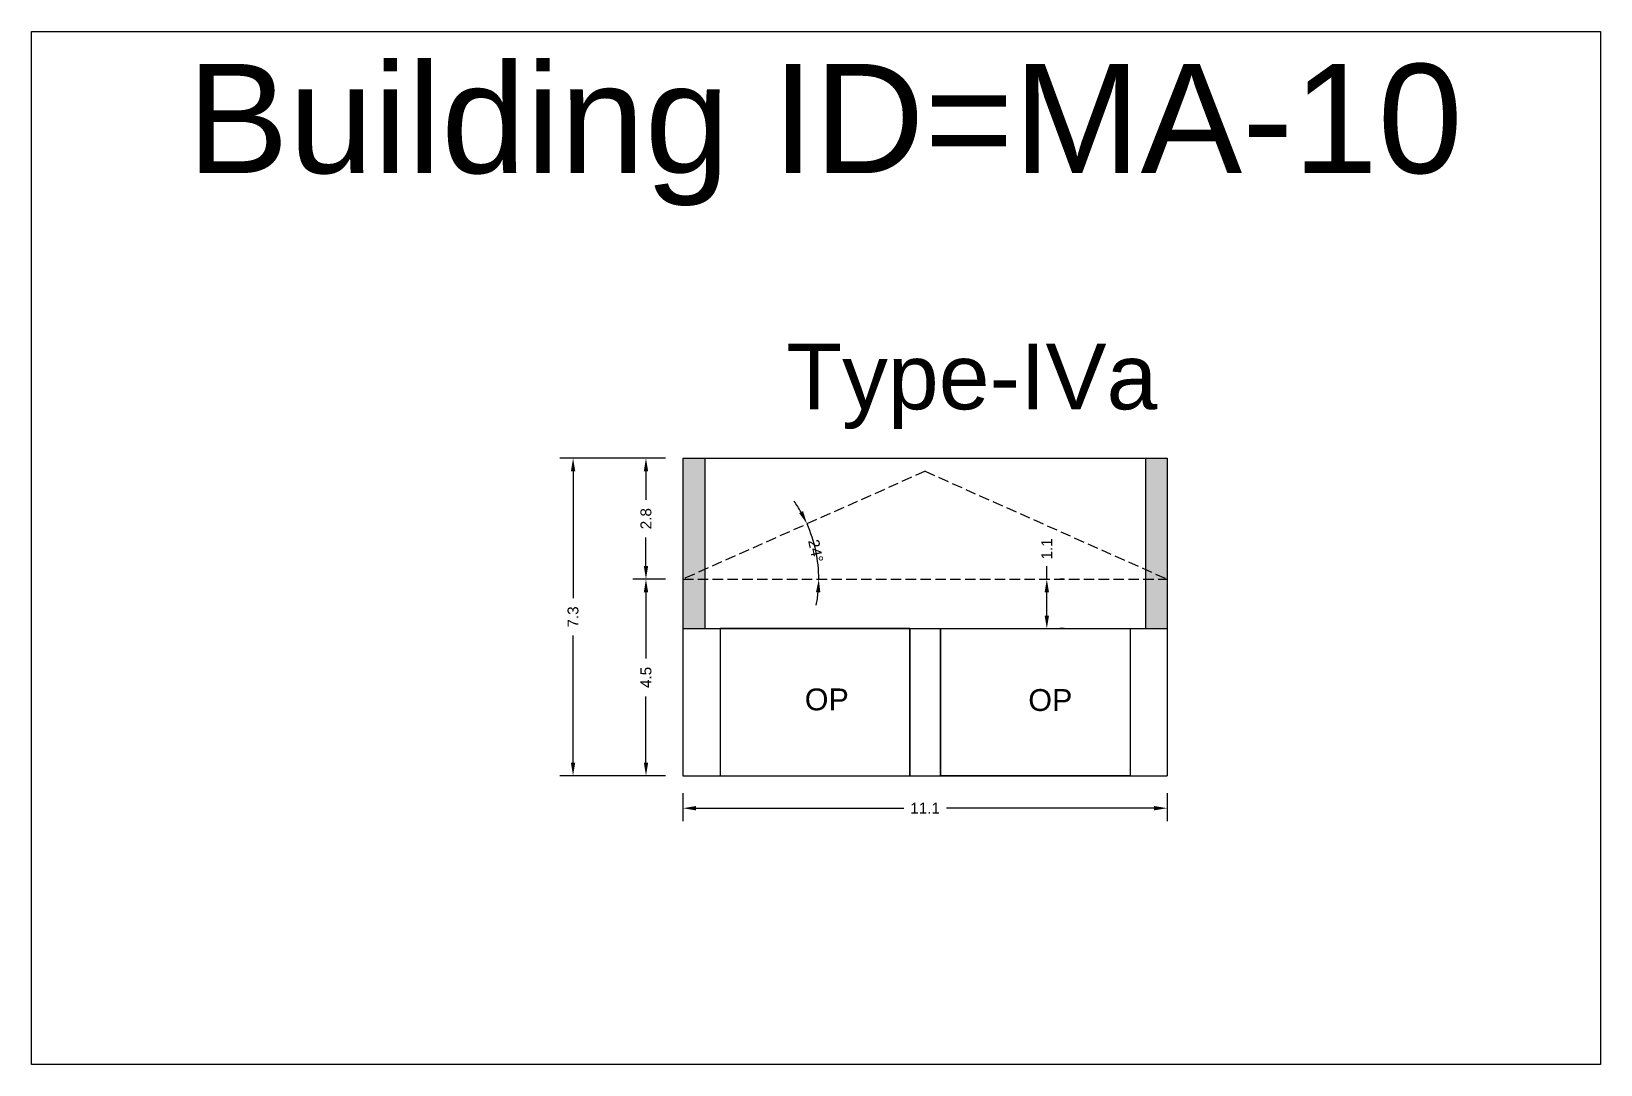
# Model space of a CAD drawing. Header units: metres. Extents: x 3416649 to 3417100, y -6712966 to -6712690.
# Drawn here: x 3417016.92 to 3417052.86, y -6712713.74 to -6712690.08 of the extents above; entities that cross this region are included whole.
import ezdxf

# ---------------------------------------------------------------- set-up
doc = ezdxf.new("R2010")
doc.units = ezdxf.units.M
doc.linetypes.add('ACAD_ISO02W100', pattern=[15, 12, -3])
doc.layers.add('Dotted', color=7, linetype='ACAD_ISO02W100', plot=False)
doc.styles.get("Standard").update_dxf_attribs({"font": 'arial.ttf'})
doc.dimstyles.new('ISO-25', dxfattribs={"dimtxt": 0.25, "dimasz": 0.3, "dimexe": 0.3, "dimexo": 0.4, "dimgap": 0.2, "dimtad": 0, "dimdec": 1, "dimdsep": 46, "dimtxsty": 'Standard', "dimcen": 2.5, "dimadec": 0, "dimazin": 0, "dimtfac": 1, "dimtdec": 1, "dimtmove": 0, "dimatfit": 3, "dimfxl": 1, "dimarcsym": 0})

# ---------------------------------------------------------------- blocks, each defined once
blk = doc.blocks.new('*D74')
at = {"color": 0, "lineweight": -2, "transparency": 16777216}
for p, q in [((3417031.444, -6712702.624), (3417030.698, -6712702.624)), ((3417030.998, -6712702.924), (3417030.998, -6712704.44)), ((3417030.998, -6712706.824), (3417030.998, -6712705.307)), ((3417031.444, -6712707.124), (3417030.698, -6712707.124))]:
    blk.add_line(p, q, dxfattribs=at)
at = {"color": 0, "transparency": 16777216}
for points in [[(3417030.948, -6712702.924), (3417031.048, -6712702.924), (3417030.998, -6712702.624)], [(3417030.948, -6712706.824), (3417031.048, -6712706.824), (3417030.998, -6712707.124)]]:
    blk.add_solid(points, dxfattribs=at)
at = {"layer": 'Defpoints', "color": 0, "transparency": 16777216}
for p in [(3417030.998, -6712702.624), (3417031.844, -6712702.624), (3417031.844, -6712707.124)]:
    blk.add_point(p, dxfattribs=at)
at = {"color": 0, "transparency": 16777216, "insert": (3417030.998, -6712704.874), "char_height": 0.25, "attachment_point": 5, "rotation": 90}
blk.add_mtext('4.5', dxfattribs=at)
blk = doc.blocks.new('*D75')
at = {"color": 0, "lineweight": -2, "transparency": 16777216}
for start, end in [(29.537, 35.0637), (0, 24.0104), (348.9468, 354.4734)]:
    blk.add_arc((3417031.844, -6712702.624), 3.111, start, end, dxfattribs=at)
at = {"color": 0, "transparency": 16777216}
for points in [[(3417034.595, -6712701.067), (3417034.506, -6712701.112), (3417034.686, -6712701.358)], [(3417034.891, -6712702.921), (3417034.991, -6712702.926), (3417034.955, -6712702.624)]]:
    blk.add_solid(points, dxfattribs=at)
at = {"layer": 'Defpoints', "color": 0, "transparency": 16777216}
for p in [(3417037.389, -6712700.154), (3417034.925, -6712702.19), (3417031.844, -6712702.624), (3417031.844, -6712702.624), (3417042.934, -6712702.624)]:
    blk.add_point(p, dxfattribs=at)
at = {"color": 0, "transparency": 16777216, "insert": (3417034.887, -6712701.976), "char_height": 0.25, "attachment_point": 5, "rotation": 282.0052}
blk.add_mtext('24°', dxfattribs=at)
blk = doc.blocks.new('*D76')
at = {"color": 0, "lineweight": -2, "transparency": 16777216}
for p, q in [((3417031.444, -6712699.854), (3417029.028, -6712699.854)), ((3417029.328, -6712700.154), (3417029.328, -6712703.062)), ((3417029.328, -6712706.824), (3417029.328, -6712703.915)), ((3417031.444, -6712707.124), (3417029.028, -6712707.124))]:
    blk.add_line(p, q, dxfattribs=at)
at = {"color": 0, "transparency": 16777216}
for points in [[(3417029.278, -6712700.154), (3417029.378, -6712700.154), (3417029.328, -6712699.854)], [(3417029.278, -6712706.824), (3417029.378, -6712706.824), (3417029.328, -6712707.124)]]:
    blk.add_solid(points, dxfattribs=at)
at = {"layer": 'Defpoints', "color": 0, "transparency": 16777216}
for p in [(3417029.328, -6712699.854), (3417031.844, -6712699.854), (3417031.844, -6712707.124)]:
    blk.add_point(p, dxfattribs=at)
at = {"color": 0, "transparency": 16777216, "insert": (3417029.328, -6712703.489), "char_height": 0.25, "attachment_point": 5, "rotation": 90}
blk.add_mtext('7.3', dxfattribs=at)
blk = doc.blocks.new('*D77')
at = {"color": 0, "lineweight": -2, "transparency": 16777216}
for p, q in [((3417031.444, -6712699.854), (3417030.698, -6712699.854)), ((3417030.998, -6712700.154), (3417030.998, -6712700.809)), ((3417030.998, -6712702.324), (3417030.998, -6712701.668)), ((3417031.444, -6712702.624), (3417030.698, -6712702.624))]:
    blk.add_line(p, q, dxfattribs=at)
at = {"color": 0, "transparency": 16777216}
for points in [[(3417030.948, -6712700.154), (3417031.048, -6712700.154), (3417030.998, -6712699.854)], [(3417030.948, -6712702.324), (3417031.048, -6712702.324), (3417030.998, -6712702.624)]]:
    blk.add_solid(points, dxfattribs=at)
at = {"layer": 'Defpoints', "color": 0, "transparency": 16777216}
for p in [(3417030.998, -6712699.854), (3417031.844, -6712699.854), (3417031.844, -6712702.624)]:
    blk.add_point(p, dxfattribs=at)
at = {"color": 0, "transparency": 16777216, "insert": (3417030.998, -6712701.239), "char_height": 0.25, "attachment_point": 5, "rotation": 90}
blk.add_mtext('2.8', dxfattribs=at)
blk = doc.blocks.new('*D78')
at = {"color": 0, "lineweight": -2, "transparency": 16777216}
for p, q in [((3417031.844, -6712707.524), (3417031.844, -6712708.168)), ((3417042.934, -6712707.524), (3417042.934, -6712708.168)), ((3417032.144, -6712707.868), (3417036.9, -6712707.868)), ((3417042.634, -6712707.868), (3417037.877, -6712707.868))]:
    blk.add_line(p, q, dxfattribs=at)
at = {"color": 0, "transparency": 16777216}
for points in [[(3417032.144, -6712707.818), (3417032.144, -6712707.918), (3417031.844, -6712707.868)], [(3417042.634, -6712707.818), (3417042.634, -6712707.918), (3417042.934, -6712707.868)]]:
    blk.add_solid(points, dxfattribs=at)
at = {"layer": 'Defpoints', "color": 0, "transparency": 16777216}
for p in [(3417031.844, -6712707.124), (3417042.934, -6712707.124), (3417042.934, -6712707.868)]:
    blk.add_point(p, dxfattribs=at)
at = {"color": 0, "transparency": 16777216, "insert": (3417037.389, -6712707.868), "char_height": 0.25, "attachment_point": 5}
blk.add_mtext('11.1', dxfattribs=at)
blk = doc.blocks.new('*D79')
at = {"color": 0, "lineweight": -2, "transparency": 16777216}
for p, q in [((3417040.177, -6712702.624), (3417040.177, -6712702.324)), ((3417040.577, -6712702.624), (3417040.477, -6712702.624)), ((3417040.177, -6712703.456), (3417040.177, -6712702.924)), ((3417040.577, -6712703.756), (3417040.477, -6712703.756))]:
    blk.add_line(p, q, dxfattribs=at)
at = {"color": 0, "transparency": 16777216}
for points in [[(3417040.127, -6712702.924), (3417040.227, -6712702.924), (3417040.177, -6712702.624)], [(3417040.127, -6712703.456), (3417040.227, -6712703.456), (3417040.177, -6712703.756)]]:
    blk.add_solid(points, dxfattribs=at)
at = {"layer": 'Defpoints', "color": 0, "transparency": 16777216}
for p in [(3417040.177, -6712702.624), (3417040.177, -6712702.624), (3417040.177, -6712703.756)]:
    blk.add_point(p, dxfattribs=at)
at = {"color": 0, "transparency": 16777216, "insert": (3417040.177, -6712701.932), "char_height": 0.25, "attachment_point": 5, "rotation": 90}
blk.add_mtext('1.1', dxfattribs=at)

msp = doc.modelspace()

# ---------------------------------------------------------------- hatches: boundary and pattern name
h = msp.add_hatch(color=256)
h.dxf.hatch_style = 1
h.paths.add_polyline_path([(3417031.844, -6712702.624), (3417032.344, -6712702.624), (3417032.344, -6712703.756), (3417031.844, -6712703.756)])
h.paths.add_polyline_path([(3417031.844, -6712699.854), (3417032.344, -6712699.854), (3417032.344, -6712702.401), (3417031.844, -6712702.624)])
h.paths.add_polyline_path([(3417032.344, -6712702.401), (3417032.344, -6712702.624), (3417031.844, -6712702.624)], flags=17)
h = msp.add_hatch(color=256)
h.dxf.hatch_style = 1
h.paths.add_polyline_path([(3417042.934, -6712702.624), (3417042.434, -6712702.624), (3417042.434, -6712703.756), (3417042.934, -6712703.756)])
h.paths.add_polyline_path([(3417042.934, -6712699.854), (3417042.434, -6712699.854), (3417042.434, -6712702.401), (3417042.934, -6712702.624)])
h.paths.add_polyline_path([(3417042.434, -6712702.401), (3417042.434, -6712702.624), (3417042.934, -6712702.624)], flags=17)

# ---------------------------------------------------------------- linework, layer by layer
for points in [[(3417016.923, -6712690.082), (3417052.859, -6712690.082), (3417052.859, -6712713.738), (3417016.923, -6712713.738)], [(3417037.039, -6712703.756), (3417032.694, -6712703.756), (3417032.694, -6712707.124), (3417037.039, -6712707.124)], [(3417037.739, -6712703.756), (3417042.084, -6712703.756), (3417042.084, -6712707.124), (3417037.739, -6712707.124)]]:
    msp.add_lwpolyline(points, close=True)
for points in [[(3417031.844, -6712699.854), (3417042.934, -6712699.854)], [(3417031.844, -6712699.854), (3417031.844, -6712707.124)], [(3417032.344, -6712699.854), (3417032.344, -6712703.756)], [(3417042.434, -6712699.854), (3417042.434, -6712703.756)], [(3417042.934, -6712699.854), (3417042.934, -6712707.124)], [(3417031.844, -6712703.756), (3417042.934, -6712703.756)], [(3417032.694, -6712703.756), (3417032.694, -6712707.124)], [(3417037.039, -6712703.756), (3417037.039, -6712707.124)], [(3417037.739, -6712703.756), (3417037.739, -6712707.124)], [(3417042.084, -6712703.756), (3417042.084, -6712707.124)], [(3417031.844, -6712707.124), (3417042.934, -6712707.124)]]:
    msp.add_lwpolyline(points)
at = {"layer": 'Dotted', "ltscale": 0.02}
for points in [[(3417037.389, -6712700.154), (3417031.844, -6712702.624)], [(3417037.389, -6712700.154), (3417042.934, -6712702.624)], [(3417031.844, -6712702.624), (3417042.934, -6712702.624)]]:
    msp.add_lwpolyline(points, dxfattribs=at)

# ---------------------------------------------------------------- texts
at = {"attachment_point": 1}
for s, width, heights, insert, char_height in [('Building ID=MA-10', 67.86454, [0.517], (3417020.487, -6712690.827), 2.5), ('Type-IVa ', 9.99112, [0.517], (3417034.209, -6712697.235), 1.5), ('OP', 1.17554, [0], (3417034.634, -6712705.127), 0.5), ('OP', 1.17554, [0], (3417039.753, -6712705.141), 0.5)]:
    msp.add_mtext_dynamic_manual_height_columns(s, width=width, gutter_width=12.5, heights=heights, dxfattribs=dict(at, insert=insert, char_height=char_height))

# ---------------------------------------------------------------- dimensions: what is measured, and where the dimension line sits
for base, p1, p2, picture, middle in [((3417029.328, -6712699.854), (3417031.844, -6712707.124), (3417031.844, -6712699.854), '*D76', (3417029.328, -6712703.489)), ((3417030.998, -6712699.854), (3417031.844, -6712702.624), (3417031.844, -6712699.854), '*D77', (3417030.998, -6712701.239)), ((3417040.177, -6712702.624), (3417040.177, -6712703.756), (3417040.177, -6712702.624), '*D79', (3417040.177, -6712701.932)), ((3417030.998, -6712702.624), (3417031.844, -6712707.124), (3417031.844, -6712702.624), '*D74', (3417030.998, -6712704.874))]:
    dim = msp.add_linear_dim(base=base, p1=p1, p2=p2, angle=90, dimstyle='ISO-25')
    dim.commit()
    dim.dimension.update_dxf_attribs({"geometry": picture, "text_midpoint": middle})
dim = msp.add_angular_dim_2l(base=(3417034.925, -6712702.19), line1=((3417031.844, -6712702.624), (3417042.934, -6712702.624)), line2=((3417037.389, -6712700.154), (3417031.844, -6712702.624)), dimstyle='ISO-25')
dim.commit()
dim.dimension.update_dxf_attribs({"geometry": '*D75', "text_midpoint": (3417034.887, -6712701.976)})
dim = msp.add_linear_dim(base=(3417042.934, -6712707.868), p1=(3417031.844, -6712707.124), p2=(3417042.934, -6712707.124), dimstyle='ISO-25')
dim.commit()
dim.dimension.update_dxf_attribs({"geometry": '*D78', "text_midpoint": (3417037.389, -6712707.868)})

doc.saveas('drawing.dxf')
